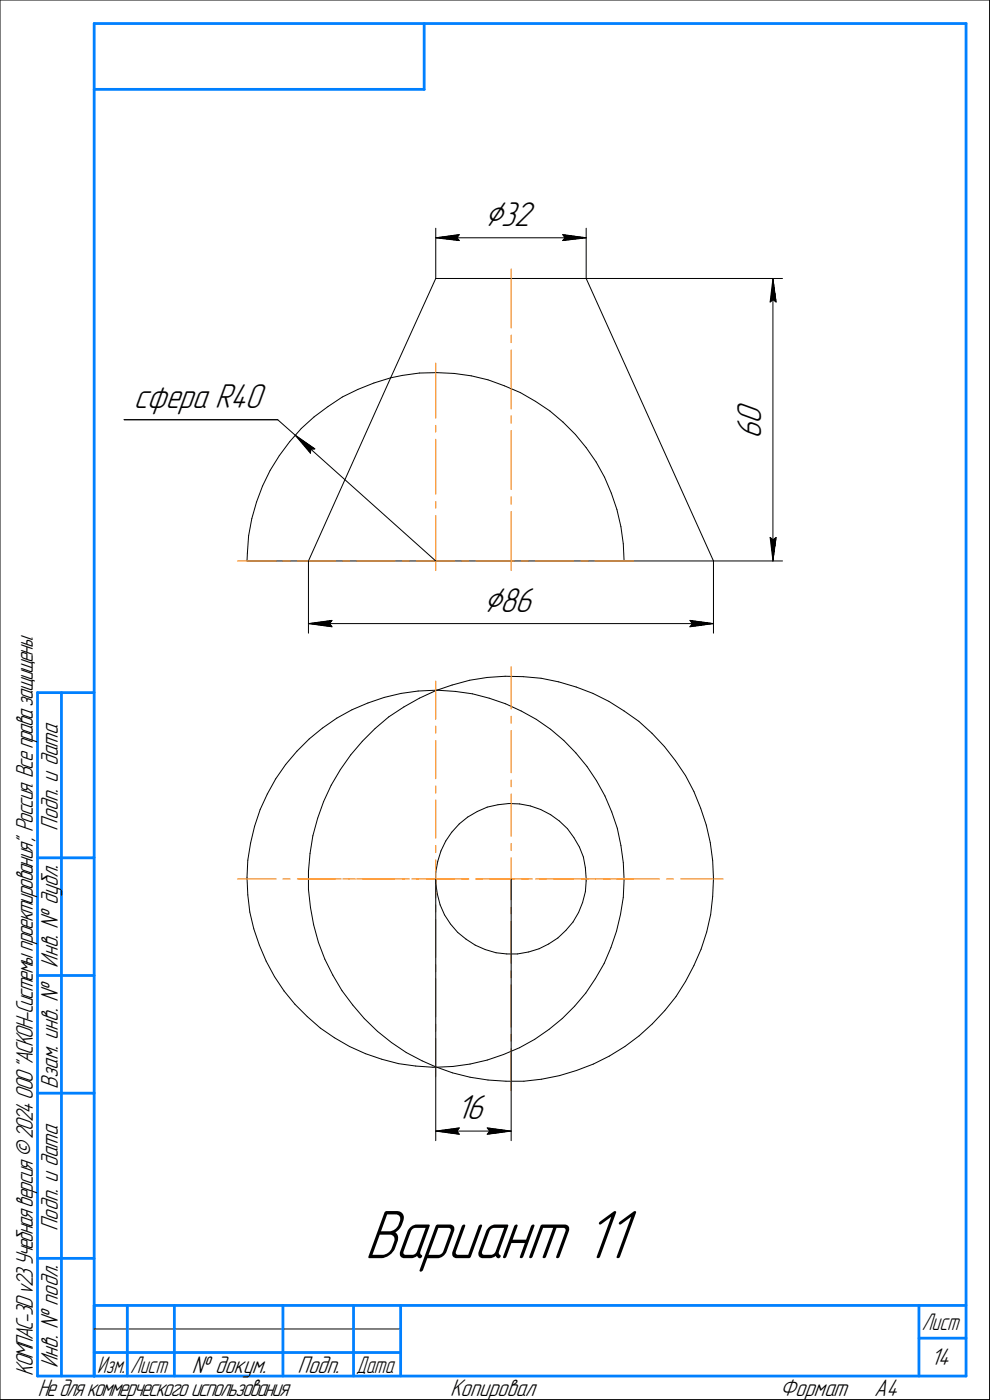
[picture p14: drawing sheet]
<svg xmlns="http://www.w3.org/2000/svg" width="210mm" height="297mm" viewBox="0 0 210 297" stroke-linecap="round" stroke-linejoin="round" font-family="sans-serif">
<defs><g id="words">
<text font-size="15.6" x="77.3" y="267">Вариант 11</text>
<g font-size="8.5">
<text x="102.8" y="47.9">⌀32</text>
<text x="102.6" y="129.8">⌀86</text>
</g>
<g font-size="7.8">
<text x="28.4" y="86.5">сфера R40</text>
<text x="161.5" y="90" transform="rotate(-90 161.5 90)">0</text>
<text x="161.5" y="93.1" transform="rotate(-90 161.5 93.1)">6</text>
<text x="96.9" y="237.5">16</text>
</g>
<g font-size="5.4">
<text x="12.3" y="176.2" transform="rotate(-90 12.3 176.2)">Подп. и дата</text>
<text x="12.3" y="205.3" transform="rotate(-90 12.3 205.3)">Инв. № дубл.</text>
<text x="12.3" y="231.1" transform="rotate(-90 12.3 231.1)">Взам. инв. №</text>
<text x="12.3" y="261.2" transform="rotate(-90 12.3 261.2)">Подп. и дата</text>
<text x="7" y="292" transform="rotate(-90 7 292)">КОМПАС-3Dv23Учебнаяверсия©2024ООО&quot;АСКОН-Системыпроектирования&quot;, Россия. Всеправазащищены.</text>
<text x="12.3" y="290.3" transform="rotate(-90 12.3 290.3)">Инв. № подл.</text>
<text x="40.7" y="291.3">№ докум.</text>
<text x="63.1" y="291.3">Подп.</text>
<text x="197.5" y="289.8">14</text>
<text x="8" y="296.3">Недлякоммерческогоиспользования</text>
<text x="95.5" y="296.3">Копировал</text>
<text x="165.5" y="296.3">Формат</text>
<text x="185.5" y="296.3">A4</text>
</g>
<g font-size="5.3">
<text x="195.6" y="282.3">Лист</text>
<text x="20.6" y="291.3">Изм.</text>
<text x="27.6" y="291.3">Лист</text>
<text x="75.6" y="291.3">Дата</text>
</g>
</g></defs>
<g fill="none" stroke="#000" stroke-width=".21">
<path d="M0 0v297zM0 0h210zM210 0v297zM92.5 59.1l-9.6 21.1zM92.5 59.1h31.9zM92.5 48.4v10.7zM92.5 50.5l5-.7zM92.5 50.5l5 .6zM92.5 50.5h31.9zM96.9 50.5l.6 .6zM97.5 49.8l-.6 .7zM119.4 51.1l5-.6z"/>
<path d="M119.4 49.8l.5 .7zM119.4 49.8l5 .7zM119.9 50.5l-.5 .6zM124.4 59.1l27 59.9zM124.4 59.1h41.6zM124.4 48.4v10.7zM164 59.1l.7 5zM164 59.1l-.6 5zM164 59.1v59.9zM85.3 79.7l3.7-.5zM89 79.2l3.7-.1zM92.7 79.1l3.7 .1z"/>
<path d="M96.4 79.2l3.6 .6zM100 79.8l3.5 .8zM163.4 64.1l.6-.5zM164 63.6l.7 .5zM26.3 89.1h32.6zM57.3 99.8l-1.6 3.3zM58.9 89.1l3.8 3.3zM59.3 96.7l-2 3.1zM61.5 93.7l-2.2 3zM62.7 92.4l4.1 2.8zM62.7 92.4l3.2 3.8zM62.7 92.4l29.8 26.6z"/>
<path d="M63.9 90.9l2.7-2.4zM63.9 90.9l-2.4 2.8zM66 95.3l.8-.1zM66 95.3l-.1 .9zM66.6 88.5l3-2.2zM69.6 86.3l3-2.1zM72.6 84.2l3.3-1.6zM75.9 82.6l3.4-1.3zM79.3 81.3l3.6-1.1zM82.9 80.2l-17.5 38.8zM82.9 80.2l2.4-.5zM103.5 80.6l3.5 1.3z"/>
<path d="M107 81.9l3.4 1.4zM110.4 83.3l3.2 1.9zM113.6 85.2l3.1 2zM116.7 87.2l2.8 2.4zM119.5 89.6l2.6 2.6zM122.1 92.2l2.3 2.8zM124.4 95l2.1 3zM126.5 98l1.8 3.3zM52.4 119h13zM52.5 117.3l-.1 1.7zM52.7 113.7l-.2 3.6zM53.4 110.1l-.7 3.6z"/>
<path d="M54.4 106.5l-1 3.6zM55.7 103.1l-1.3 3.4zM65.4 119h86zM65.4 119v15.4zM128.3 101.3l1.4 3.3zM129.7 104.6l1.2 3.5zM130.9 108.1l.8 3.7zM131.7 111.8l.5 3.6zM132.2 115.4l.2 3.6zM151.4 119h14.6zM151.4 119v15.4zM163.4 114l.6 5z"/>
<path d="M163.4 114l.6 .6zM164 114.6l.7-.6zM164.7 114l-.7 5zM65.4 132.3l5-.6zM65.4 132.3l5 .7zM65.4 132.3h86zM69.9 132.3l.5 .7zM70.4 131.7l-.5 .6zM146.4 133l5-.7zM146.4 131.7l.5 .6zM146.4 131.7l5 .6zM146.9 132.3l-.5 .7z"/>
<path d="M63 159.4l-2.4 2.8zM65.6 156.8l2.8-2.3zM65.6 156.8l-2.6 2.6zM68.4 154.5l3.1-2.1zM71.5 152.4l3.2-1.8zM74.7 150.6l3.4-1.4zM76.9 157.3l-2.5 2.9zM78.1 149.2l3.4-1.2zM79.6 154.6l2.9-2.5zM79.6 154.6l-2.7 2.7zM81.5 148l3.6-.8zM82.5 152.1l3.2-2.1z"/>
<path d="M85.1 147.2l3.6-.6zM85.7 150l3.3-1.8zM88.7 146.6l3.8-.1zM89 148.2l3.5-1.6zM92.5 146.6l3.4-1.2zM92.5 146.5h.4zM92.9 146.5l3.7 .2zM95.9 145.4l3.8-1zM96.6 146.7l3.6 .5zM99.7 144.4l3.7-.6zM100.2 147.2l3.6 1zM103.4 143.8l3.8-.3z"/>
<path d="M103.8 148.2l3.5 1.2zM107.2 143.5l3.8 .1zM107.3 149.4l3.3 1.5zM110.6 150.9l3.2 1.8zM111 143.6l3.8 .3zM113.8 152.7l3 2.1zM114.8 143.9l3.7 .8zM116.8 154.8l2.8 2.3zM118.5 144.7l3.8 1.1zM119.6 157.1l2.6 2.7zM122.2 159.8l2.3 2.8zM122.3 145.8l3.5 1.4z"/>
<path d="M125.8 147.2l3.4 1.6zM129.2 148.8l3.2 2.1zM132.4 150.9l3.2 2.2zM135.6 153.1l2.7 2.5zM138.3 155.6l2.7 2.8zM141 158.4l2.3 3.1zM53.2 178.9l-.6 3.6zM54 175.3l-.8 3.6zM55.2 171.8l-1.2 3.5zM56.7 168.5l-1.5 3.3zM58.5 165.3l-1.8 3.2zM60.6 162.2l-2.1 3.1z"/>
<path d="M66.4 177.4l-.6 3.7zM67.4 173.7l-1 3.7zM68.7 170.1l-1.3 3.6zM70.3 166.6l-1.6 3.5zM72.2 163.3l-1.9 3.3zM74.4 160.2l-2.2 3.1zM94.6 178.5l-1 2.1zM95.8 176.6l-1.2 1.9zM97.5 174.8l1.7-1.4zM97.5 174.8l-1.7 1.8zM99.2 173.4l2.1-1.2zM101.3 172.2l2.1-.9z"/>
<path d="M103.4 171.3l2.3-.5zM105.7 170.8l2.2-.3zM107.9 170.5l2.3 .1zM110.2 170.6l2.3 .4zM112.5 171l2.2 .8zM114.7 171.8l2.1 1.1zM116.8 172.9l1.9 1.3zM118.7 174.2l1.7 1.7zM120.4 175.9l1.4 1.8zM121.8 177.7l1.1 2zM122.9 179.7l.9 2.2zM124.5 162.6l2.1 3.1z"/>
<path d="M126.6 165.7l1.8 3.2zM128.4 168.9l1.4 3.4zM129.8 172.3l1.2 3.5zM131 175.8l.7 3.6zM131.7 179.4l.5 3.6zM143.3 161.5l2.2 3.1zM145.5 164.6l1.7 3.4zM147.2 168l1.5 3.5zM148.7 171.5l1.2 3.6zM149.9 175.1l.8 3.7zM150.7 178.8l.5 3.8zM52.4 186.2l.2 3.7z"/>
<path d="M52.6 182.5l-.2 3.7zM52.6 189.9l.4 3.6zM53 193.5l.8 3.6zM53.8 197.1l1.2 3.5zM65.4 184.9v3.8zM65.4 188.7l.5 3.8zM65.8 181.1l-.4 3.8zM65.9 192.5l.6 3.8zM66.5 196.3l1.1 3.7zM67.6 200l1.3 3.5zM92.5 185.1v2.4zM92.5 187.5l.3 2.2z"/>
<path d="M92.5 186.5v55.6zM92.8 189.7l.6 2.3zM92.9 182.8l-.4 2.3zM93.4 192l.9 2.1zM93.6 180.6l-.7 2.2zM94.3 194.1l1.3 2zM95.6 196.1l1.5 1.8zM97.1 197.9l1.8 1.4zM98.9 199.3l1.9 1.3zM108.5 186.5v55.6zM118.4 199.1l1.7-1.7zM121.6 195.7l-1.5 1.7z"/>
<path d="M122.8 193.6l-1.2 2.1zM123.6 191.5l-.8 2.1zM123.8 181.9l.4 2.2zM124.2 184.1l.2 2.4zM124.2 189.2l-.6 2.3zM124.4 186.9l-.2 2.3zM124.4 186.5v.4zM130.8 197.6l-1.2 3.5zM131.7 194.1l-.9 3.5zM132.2 190.4l-.5 3.7zM132.2 183l.2 3.7zM132.4 186.7l-.2 3.7z"/>
<path d="M149.9 197.8l-1.1 3.6zM150.8 194.1l-.9 3.7zM151.2 190.2l-.4 3.9zM151.2 182.6l.2 3.8zM151.4 186.4l-.2 3.8zM55 200.6l1.5 3.4zM56.5 204l1.8 3.3zM58.3 207.3l2 3zM60.3 210.3l2.3 2.8zM62.6 213.1l2.6 2.6zM65.2 215.7l2.8 2.5zM68 218.2l3 2z"/>
<path d="M68.9 203.5l1.7 3.4zM70.6 206.9l2 3.3zM72.6 210.2l2.2 3.1zM74.8 213.3l2.5 2.9zM77.3 216.2l2.8 2.7zM80.1 218.9l3 2.3zM100.8 200.6l2.2 .9zM103 201.5l2.2 .7zM105.2 202.2l2.3 .2zM107.5 202.4h2.3zM109.8 202.4l2.4-.4zM112.2 202l2.2-.7z"/>
<path d="M114.4 201.3l2-1zM116.4 200.3l2-1.2zM116.5 218.4l2.8-2.2zM119.3 216.2l2.6-2.7zM124.3 210.7l-2.4 2.8zM126.3 207.7l-2 3zM128.2 204.5l-1.9 3.2zM129.6 201.1l-1.4 3.4zM135.6 219.8l2.8-2.5zM141.1 214.5l-2.7 2.8zM143.4 211.5l-2.3 3zM145.5 208.3l-2.1 3.2z"/>
<path d="M147.2 204.9l-1.7 3.4zM148.8 201.4l-1.6 3.5zM71 220.2l3.2 1.9zM74.2 222.1l3.4 1.5zM77.6 223.6l3.4 1.2zM81 224.8l3.6 .9zM83.1 221.2l3.1 2.2zM84.6 225.7l3.6 .5zM86.2 223.4l3.4 1.7zM88.2 226.2l3.7 .3zM89.6 225.1l2.9 1.3zM91.9 226.5h.6z"/>
<path d="M92.5 226.4l3.5 1.3zM92.5 226.5l3.6-.2zM96 227.7l3.7 .9zM96.1 226.3l3.6-.5zM97.5 239.4l-.6 .6zM99.7 228.6l3.8 .6zM99.7 225.8l3.7-.8zM103.4 225l3.4-1.2zM103.4 239.4l.5 .6zM103.4 239.4l5.1 .6zM103.5 229.2l3.9 .2zM106.8 223.8l3.4-1.5z"/>
<path d="M107.4 229.4h3.8zM110.2 222.3l3.3-1.7zM111.2 229.4l3.7-.4zM113.5 220.6l3-2.2zM114.9 229l3.8-.7zM118.7 228.3l3.6-1.1zM122.3 227.2l3.6-1.4zM125.9 225.8l3.4-1.7zM129.3 224.1l3.3-2zM132.6 222.1l3-2.3zM92.5 240l5-.6zM92.5 240l5 .7z"/>
<path d="M92.5 240h16zM96.9 240l.6 .7zM103.4 240.7l5.1-.7zM103.9 240l-.5 .7zM0 297h210zM20 282h65z"/>
</g>
<g fill="none" stroke="#ff8000" stroke-width=".21">
<path d="M108.5 57.1v12.5zM92.5 77v11.7zM108.5 71.1v1.6zM108.5 74.3v12.5zM92.5 99.1v5.8zM92.5 90.3v1.4zM92.5 93.2v5.9zM108.5 88.2v1.6zM108.5 91.4v12.5zM50.4 119h8.2zM60 119h1.6zM63.1 119h8.1z"/>
<path d="M72.7 119h1.5zM75.7 119h8.1zM85.3 119h1.6zM88.3 119h4.2zM92.5 109.4v11.7zM92.5 106.4v1.5zM92.5 119h4zM98 119h1.5zM101 119h8.1zM108.5 105.4v1.6zM108.5 108.5v12.6zM110.7 119h1.4z"/>
<path d="M113.6 119h8.2zM123.3 119h1.5zM126.2 119h8.3zM92.5 144.5v8.2zM92.5 154.1v1.5zM92.5 157.1v8.2zM108.5 141.5v9zM108.5 152v1.5zM108.5 155v9zM92.5 166.8v1.5zM92.5 169.8v8.1zM92.5 179.4v1.5z"/>
<path d="M108.5 165.5v1.5zM108.5 168.5v9zM108.5 179v1.5zM50.4 186.5h8.2zM60 186.5h1.6zM63.1 186.5h8.1zM63.4 186.5h9zM72.7 186.5h1.5zM73.9 186.5h1.5zM75.7 186.5h8.1zM76.9 186.5h9zM85.3 186.5h1.6z"/>
<path d="M87.4 186.5h1.5zM88.3 186.5h4.2zM90.4 186.5h9zM92.5 186.5h4zM92.5 182.5v4zM92.5 195.1v8.1zM92.5 192v1.5zM92.5 186.5v4.1zM98 186.5h1.5zM100.9 186.5h1.5zM101 186.5h8.1zM103.9 186.5h4.6z"/>
<path d="M108.5 195.5v9zM108.5 192.5v1.5zM108.5 186.5v4.5zM108.5 182v4.5zM108.5 186.5h4.4zM110.7 186.5h1.4zM113.6 186.5h8.2zM114.4 186.5h1.5zM117.4 186.5h9zM123.3 186.5h1.5zM126.2 186.5h8.3zM127.9 186.5h1.6z"/>
<path d="M130.9 186.5h9.1zM141.4 186.5h1.5zM144.4 186.5h9zM92.5 217.3v1.6zM92.5 207.7v8.1zM92.5 204.7v1.5zM108.5 219.5v1.5zM108.5 209v9zM108.5 206v1.5zM92.5 220.4v8.1zM108.5 222.5v9z"/>
</g>
<g fill="#fff" stroke="#fff" stroke-width=".21">
<path d="M96.9 231.9h7.1zM96.9 232h7.1zM96.9 232.1h7.1zM96.9 232.2h7.1zM96.9 232.2h7.1zM96.9 232.3h7.1zM96.9 232.4h7.1zM96.9 232.5h7.1zM96.9 232.6h7.1zM96.9 232.7h7.1zM96.9 232.7h7.1zM96.9 232.8h7.1zM96.9 232.9h7.1zM96.9 233h7.1zM96.9 233.1h7.1zM96.9 233.2h7.1zM96.9 233.3h7.1zM96.9 233.3h7.1zM96.9 233.4h7.1zM96.9 233.5h7.1zM96.9 233.6h7.1zM96.9 233.7h7.1zM96.9 233.8h7.1zM96.9 233.8h7.1zM96.9 233.9h7.1zM96.9 234h7.1zM96.9 234.1h7.1zM96.9 234.2h7.1zM96.9 234.3h7.1zM96.9 234.4h7.1zM96.9 234.4h7.1zM96.9 234.5h7.1zM96.9 234.6h7.1zM96.9 234.7h7.1zM96.9 234.8h7.1zM96.9 234.9h7.1zM96.9 234.9h7.1zM96.9 235h7.1zM96.9 235.1h7.1zM96.9 235.2h7.1zM96.9 235.3h7.1zM96.9 235.4h7.1zM96.9 235.5h7.1zM96.9 235.5h7.1zM96.9 235.6h7.1zM96.9 235.7h7.1zM96.9 235.8h7.1zM96.9 235.9h7.1zM96.9 236h7.1zM96.9 236.1h7.1zM96.9 236.1h7.1zM96.9 236.2h7.1zM96.9 236.3h7.1zM96.9 236.4h7.1zM96.9 236.5h7.1zM96.9 236.6h7.1zM96.9 236.6h7.1zM96.9 236.7h7.1zM96.9 236.8h7.1zM96.9 236.9h7.1zM96.9 237h7.1zM96.9 237.1h7.1zM96.9 237.2h7.1zM96.9 237.2h7.1zM96.9 237.3h7.1zM96.9 237.4h7.1zM96.9 237.5h7.1zM96.9 237.6h7.1zM96.9 237.7h7.1zM96.9 237.7h7.1zM96.9 237.8h7.1zM96.9 237.9h7.1zM96.9 238h7.1zM96.9 238.1h7.1zM96.9 238.2h7.1zM96.9 238.3h7.1zM96.9 238.3h7.1zM96.9 238.4h7.1zM96.9 238.5h7.1zM96.9 238.6h7.1zM96.9 238.7h7.1zM96.9 238.8h7.1zM96.9 238.8h7.1zM96.9 238.9h7.1z"/>
<path d="M97.3 238.8h.6zM96.7 238.9h1.2zM96.1 239h1.8zM95.5 239.1h2.4zM94.9 239.2h3zM94.2 239.3h3.7zM94.1 239.4h3.8zM93.9 239.4h4zM93.6 239.5h4.3zM93.5 239.6h4.4zM93.3 239.7h4.6zM93 239.8h4.9zM92.9 239.9h5zM92.7 239.9h5.2zM92.5 240h5.4zM92.7 240.1h5.2zM92.9 240.2h5zM93 240.3h4.9zM93.3 240.4h4.6zM93.5 240.5h4.4zM93.6 240.5h4.3zM93.9 240.6h4zM94.1 240.7h3.8zM94.2 240.8h3.7zM95 240.9h2.9zM95.8 241h2.1zM96.4 241h1.5zM97.2 241.1h.7z"/>
<path d="M103 238.8h.6zM103 238.9h1.2zM103 239h1.8zM103 239.1h2.4zM103 239.2h3zM103 239.3h3.6zM103 239.4h3.8zM103 239.4h4zM103 239.5h4.3zM103 239.6h4.4zM103 239.7h4.7zM103 239.8h4.9zM103 239.9h5.1zM103 239.9h5.3zM103 240h5.5zM103 240.1h5.3zM103 240.2h5.1zM103 240.3h4.9zM103 240.4h4.7zM103 240.5h4.4zM103 240.5h4.3zM103 240.6h4zM103 240.7h3.8zM103 240.8h3.6zM103 240.9h2.9zM103 241h2.2zM103 241h1.5zM103 241.1h.7z"/>
<path d="M155.9 85h7.2zM155.9 85.1h7.2zM155.9 85.2h7.2zM155.9 85.3h7.2zM155.9 85.3h7.2zM155.9 85.4h7.2zM155.9 85.5h7.2zM155.9 85.6h7.2zM155.9 85.7h7.2zM155.9 85.8h7.2zM155.9 85.9h7.2zM155.9 85.9h7.2zM155.9 86h7.2zM155.9 86.1h7.2zM155.9 86.2h7.2zM155.9 86.3h7.2zM155.9 86.4h7.2zM155.9 86.4h7.2zM155.9 86.5h7.2zM155.9 86.6h7.2zM155.9 86.7h7.2zM155.9 86.8h7.2zM155.9 86.9h7.2zM155.9 87h7.2zM155.9 87h7.2zM155.9 87.1h7.2zM155.9 87.2h7.2zM155.9 87.3h7.2zM155.9 87.4h7.2zM155.9 87.5h7.2zM155.9 87.5h7.2zM155.9 87.6h7.2zM155.9 87.7h7.2zM155.9 87.8h7.2zM155.9 87.9h7.2zM155.9 88h7.2zM155.9 88.1h7.2zM155.9 88.1h7.2zM155.9 88.2h7.2zM155.9 88.3h7.2zM155.9 88.4h7.2zM155.9 88.5h7.2zM155.9 88.6h7.2zM155.9 88.6h7.2zM155.9 88.7h7.2zM155.9 88.8h7.2zM155.9 88.9h7.2zM155.9 89h7.2zM155.9 89.1h7.2zM155.9 89.2h7.2zM155.9 89.2h7.2zM155.9 89.3h7.2zM155.9 89.4h7.2zM155.9 89.5h7.2zM155.9 89.6h7.2zM155.9 89.7h7.2zM155.9 89.7h7.2zM155.9 89.8h7.2zM155.9 89.9h7.2zM155.9 90h7.2zM155.9 90.1h7.2zM155.9 90.2h7.2zM155.9 90.3h7.2zM155.9 90.3h7.2zM155.9 90.4h7.2zM155.9 90.5h7.2zM155.9 90.6h7.2zM155.9 90.7h7.2zM155.9 90.8h7.2zM155.9 90.8h7.2zM155.9 90.9h7.2zM155.9 91h7.2zM155.9 91.1h7.2zM155.9 91.2h7.2zM155.9 91.3h7.2zM155.9 91.4h7.2zM155.9 91.4h7.2zM155.9 91.5h7.2zM155.9 91.6h7.2zM155.9 91.7h7.2zM155.9 91.8h7.2zM155.9 91.9h7.2zM155.9 91.9h7.2zM155.9 92h7.2zM155.9 92.1h7.2zM155.9 92.2h7.2zM155.9 92.3h7.2zM155.9 92.4h7.2zM155.9 92.5h7.2zM155.9 92.5h7.2zM155.9 92.6h7.2zM155.9 92.7h7.2zM155.9 92.8h7.2zM155.9 92.9h7.2zM155.9 93h7.2zM155.9 93h7.2z"/>
<path d="M162.8 113.5h2.5zM162.9 113.6h2.4zM162.9 113.7h2.4zM162.9 113.8h2.4zM162.9 113.9h2.4zM162.9 114h2.4zM162.9 114h2.4zM162.9 114.1h2.4zM163 114.2h2.2zM163 114.3h2.2zM163 114.4h2.2zM163 114.5h2.2zM163 114.6h2.2zM163 114.6h2.2zM163 114.7h2.2zM163.1 114.8h2zM163.1 114.9h2zM163.1 115h2zM163.1 115.1h2zM163.1 115.1h2zM163.1 115.2h2zM163.1 115.3h2zM163.1 115.4h1.9zM163.2 115.5h1.8zM163.2 115.6h1.8zM163.2 115.7h1.8zM163.2 115.7h1.8zM163.2 115.8h1.8zM163.2 115.9h1.8zM163.2 116h1.8zM163.2 116.1h1.7zM163.2 116.2h1.7zM163.2 116.2h1.7zM163.2 116.3h1.7zM163.2 116.4h1.7zM163.2 116.5h1.7zM163.2 116.6h1.7zM163.3 116.7h1.5zM163.3 116.8h1.5zM163.3 116.8h1.5zM163.3 116.9h1.5zM163.3 117h1.5zM163.3 117.1h1.5zM163.3 117.2h1.5zM163.3 117.3h1.5zM163.4 117.3h1.4zM163.4 117.4h1.4zM163.5 117.5h1.2zM163.5 117.6h1.2zM163.5 117.7h1.1zM163.6 117.8h1zM163.6 117.9h.9zM163.7 117.9h.8zM163.7 118h.8zM163.7 118.1h.7zM163.7 118.2h.7zM163.7 118.3h.6zM163.7 118.4h.6zM163.8 118.4h.5zM163.8 118.5h.5zM163.9 118.6h.4zM163.9 118.7h.3zM163.9 118.8h.3z"/>
<path d="M163.9 59.4h.3zM163.9 59.4h.3zM163.9 59.5h.4zM163.8 59.6h.5zM163.8 59.7h.5zM163.7 59.8h.6zM163.7 59.9h.6zM163.7 59.9h.7zM163.7 60h.7zM163.7 60.1h.8zM163.7 60.2h.8zM163.6 60.3h.9zM163.6 60.4h1zM163.5 60.5h1.1zM163.5 60.5h1.2zM163.5 60.6h1.2zM163.4 60.7h1.4zM163.4 60.8h1.4zM163.3 60.9h1.5zM163.3 61h1.5zM163.3 61h1.5zM163.3 61.1h1.5zM163.3 61.2h1.5zM163.3 61.3h1.5zM163.3 61.4h1.5zM163.3 61.5h1.5zM163.2 61.6h1.7zM163.2 61.6h1.7zM163.2 61.7h1.7zM163.2 61.8h1.7zM163.2 61.9h1.7zM163.2 62h1.7zM163.2 62.1h1.7zM163.2 62.1h1.8zM163.2 62.2h1.8zM163.2 62.3h1.8zM163.2 62.4h1.8zM163.2 62.5h1.8zM163.2 62.6h1.8zM163.2 62.7h1.8zM163.1 62.7h2zM163.1 62.8h2zM163.1 62.9h2zM163.1 63h2zM163.1 63.1h2zM163.1 63.2h2zM163.1 63.2h2zM163 63.3h2.2zM163 63.4h2.2zM163 63.5h2.2zM163 63.6h2.2zM163 63.7h2.2zM163 63.8h2.2zM163 63.8h2.2zM162.9 63.9h2.4zM162.9 64h2.4zM162.9 64.1h2.4zM162.9 64.2h2.4zM162.9 64.3h2.4zM162.9 64.3h2.4zM162.9 64.4h2.4z"/>
<path d="M102.8 42.2h11.2zM102.8 42.2h11.2zM102.8 42.3h11.2zM102.8 42.4h11.2zM102.8 42.5h11.2zM102.8 42.6h11.2zM102.8 42.7h11.2zM102.8 42.8h11.2zM102.8 42.8h11.2zM102.8 42.9h11.2zM102.8 43h11.2zM102.8 43.1h11.2zM102.8 43.2h11.2zM102.8 43.3h11.2zM102.8 43.3h11.2zM102.8 43.4h11.2zM102.8 43.5h11.2zM102.8 43.6h11.2zM102.8 43.7h11.2zM102.8 43.8h11.2zM102.8 43.9h11.2zM102.8 43.9h11.2zM102.8 44h11.2zM102.8 44.1h11.2zM102.8 44.2h11.2zM102.8 44.3h11.2zM102.8 44.4h11.2zM102.8 44.4h11.2zM102.8 44.5h11.2zM102.8 44.6h11.2zM102.8 44.7h11.2zM102.8 44.8h11.2zM102.8 44.9h11.2zM102.8 45h11.2zM102.8 45h11.2zM102.8 45.1h11.2zM102.8 45.2h11.2zM102.8 45.3h11.2zM102.8 45.4h11.2zM102.8 45.5h11.2zM102.8 45.6h11.2zM102.8 45.6h11.2zM102.8 45.7h11.2zM102.8 45.8h11.2zM102.8 45.9h11.2zM102.8 46h11.2zM102.8 46.1h11.2zM102.8 46.1h11.2zM102.8 46.2h11.2zM102.8 46.3h11.2zM102.8 46.4h11.2zM102.8 46.5h11.2zM102.8 46.6h11.2zM102.8 46.7h11.2zM102.8 46.7h11.2zM102.8 46.8h11.2zM102.8 46.9h11.2zM102.8 47h11.2zM102.8 47.1h11.2zM102.8 47.2h11.2zM102.8 47.2h11.2zM102.8 47.3h11.2zM102.8 47.4h11.2zM102.8 47.5h11.2zM102.8 47.6h11.2zM102.8 47.7h11.2zM102.8 47.8h11.2zM102.8 47.8h11.2zM102.8 47.9h11.2zM102.8 48h11.2zM102.8 48.1h11.2zM102.8 48.2h11.2zM102.8 48.3h11.2zM102.8 48.3h11.2zM102.8 48.4h11.2zM102.8 48.5h11.2zM102.8 48.6h11.2zM102.8 48.7h11.2zM102.8 48.8h11.2zM102.8 48.9h11.2zM102.8 48.9h11.2zM102.8 49h11.2zM102.8 49.1h11.2zM102.8 49.2h11.2zM102.8 49.3h11.2zM102.8 49.4h11.2z"/>
<path d="M97.3 49.3h.6zM96.7 49.4h1.2zM96.1 49.4h1.8zM95.5 49.5h2.4zM94.9 49.6h3zM94.2 49.7h3.7zM94.1 49.8h3.8zM93.9 49.9h4zM93.6 50h4.3zM93.5 50h4.4zM93.3 50.1h4.6zM93 50.2h4.9zM92.9 50.3h5zM92.7 50.4h5.2zM92.5 50.5h5.4zM92.7 50.5h5.2zM93 50.6h4.9zM93.1 50.7h4.8zM93.4 50.8h4.5zM93.6 50.9h4.3zM93.8 51h4.1zM94.1 51.1h3.8zM94.2 51.1h3.7zM94.9 51.2h3zM95.5 51.3h2.4zM96.1 51.4h1.8zM96.7 51.5h1.2zM97.3 51.6h.6z"/>
<path d="M119 49.3h.6zM119 49.4h1.2zM119 49.4h1.8zM119 49.5h2.4zM119 49.6h3zM119 49.7h3.6zM119 49.8h3.9zM119 49.9h4zM119 50h4.2zM119 50h4.4zM119 50.1h4.6zM119 50.2h4.8zM119 50.3h5zM119 50.4h5.2zM119 50.5h5.4zM119 50.5h5.2zM119 50.6h5zM119 50.7h4.8zM119 50.8h4.5zM119 50.9h4.3zM119 51h4.1zM119 51.1h3.9zM119 51.1h3.6zM119 51.2h3zM119 51.3h2.4zM119 51.4h1.8zM119 51.5h1.2zM119 51.6h.6z"/>
<path d="M102.6 124.1h11.6zM102.6 124.2h11.6zM102.6 124.3h11.6zM102.6 124.4h11.6zM102.6 124.5h11.6zM102.6 124.5h11.6zM102.6 124.6h11.6zM102.6 124.7h11.6zM102.6 124.8h11.6zM102.6 124.9h11.6zM102.6 125h11.6zM102.6 125.1h11.6zM102.6 125.1h11.6zM102.6 125.2h11.6zM102.6 125.3h11.6zM102.6 125.4h11.6zM102.6 125.5h11.6zM102.6 125.6h11.6zM102.6 125.6h11.6zM102.6 125.7h11.6zM102.6 125.8h11.6zM102.6 125.9h11.6zM102.6 126h11.6zM102.6 126.1h11.6zM102.6 126.2h11.6zM102.6 126.2h11.6zM102.6 126.3h11.6zM102.6 126.4h11.6zM102.6 126.5h11.6zM102.6 126.6h11.6zM102.6 126.7h11.6zM102.6 126.7h11.6zM102.6 126.8h11.6zM102.6 126.9h11.6zM102.6 127h11.6zM102.6 127.1h11.6zM102.6 127.2h11.6zM102.6 127.3h11.6zM102.6 127.3h11.6zM102.6 127.4h11.6zM102.6 127.5h11.6zM102.6 127.6h11.6zM102.6 127.7h11.6zM102.6 127.8h11.6zM102.6 127.8h11.6zM102.6 127.9h11.6zM102.6 128h11.6zM102.6 128.1h11.6zM102.6 128.2h11.6zM102.6 128.3h11.6zM102.6 128.4h11.6zM102.6 128.4h11.6zM102.6 128.5h11.6zM102.6 128.6h11.6zM102.6 128.7h11.6zM102.6 128.8h11.6zM102.6 128.9h11.6zM102.6 128.9h11.6zM102.6 129h11.6zM102.6 129.1h11.6zM102.6 129.2h11.6zM102.6 129.3h11.6zM102.6 129.4h11.6zM102.6 129.5h11.6zM102.6 129.5h11.6zM102.6 129.6h11.6zM102.6 129.7h11.6zM102.6 129.8h11.6zM102.6 129.9h11.6zM102.6 130h11.6zM102.6 130h11.6zM102.6 130.1h11.6zM102.6 130.2h11.6zM102.6 130.3h11.6zM102.6 130.4h11.6zM102.6 130.5h11.6zM102.6 130.6h11.6zM102.6 130.6h11.6zM102.6 130.7h11.6zM102.6 130.8h11.6zM102.6 130.9h11.6zM102.6 131h11.6zM102.6 131.1h11.6zM102.6 131.1h11.6zM102.6 131.2h11.6z"/>
<path d="M145.9 131.2h.7zM145.9 131.3h1.5zM145.9 131.4h2.3zM145.9 131.5h3zM145.9 131.6h3.7zM145.9 131.7h4zM145.9 131.7h4.1zM145.9 131.8h4.3zM145.9 131.9h4.6zM145.9 132h4.7zM145.9 132.1h4.9zM145.9 132.2h5.1zM145.9 132.2h5.3zM145.9 132.3h5.5zM145.9 132.4h5.3zM145.9 132.5h5.1zM145.9 132.6h4.9zM145.9 132.7h4.7zM145.9 132.8h4.6zM145.9 132.8h4.3zM145.9 132.9h4.1zM145.9 133h4zM145.9 133.1h3.7zM145.9 133.2h3.1zM145.9 133.3h2.5zM145.9 133.3h1.8zM145.9 133.4h1.3zM145.9 133.5h.7z"/>
<path d="M70.3 131.2h.7zM69.5 131.3h1.5zM68.7 131.4h2.3zM68 131.5h3zM67.2 131.6h3.8zM67.1 131.7h3.9zM66.9 131.7h4.1zM66.6 131.8h4.4zM66.5 131.9h4.5zM66.3 132h4.7zM66 132.1h5zM65.9 132.2h5.1zM65.7 132.2h5.3zM65.4 132.3h5.6zM65.7 132.4h5.3zM65.9 132.5h5.1zM66 132.6h5zM66.3 132.7h4.7zM66.5 132.8h4.5zM66.6 132.8h4.4zM66.9 132.9h4.1zM67.1 133h3.9zM67.2 133.1h3.8zM67.9 133.2h3.1zM68.5 133.3h2.5zM69.1 133.3h1.9zM69.8 133.4h1.2zM70.4 133.5h.6z"/>
<path d="M62.7 92.5h.2zM62.7 92.5h.5zM62.8 92.6h.5zM62.8 92.7h.8zM62.9 92.8h.9zM62.9 92.9h1.1zM62.9 93h1.4zM63 93h1.4zM63 93.1h1.6zM63.1 93.2h1.6zM63.1 93.3h1.8zM63.2 93.4h1.7zM63.2 93.5h1.9zM63.2 93.6h2zM63.2 93.6h2.2zM63.2 93.7h2.2zM63.3 93.8h2.3zM63.3 93.9h2.4zM63.4 94h2.5zM63.4 94.1h2.6zM63.4 94.1h2.7zM63.5 94.2h2.7zM63.6 94.3h2.8zM63.7 94.4h2.8zM63.8 94.5h2.8zM63.8 94.6h2.9zM63.9 94.7h3zM64 94.7h3zM64.1 94.8h3zM64.1 94.9h3.1zM64.2 95h3.2zM64.3 95.1h3.2zM64.3 95.2h3.3zM64.4 95.2h3.1zM64.5 95.3h2.9zM64.6 95.4h2.7zM64.7 95.5h2.5zM64.7 95.6h2.4zM64.8 95.7h2.3zM64.9 95.8h2.1zM64.9 95.8h2zM65 95.9h1.8zM65.1 96h1.6zM65.2 96.1h1.5zM65.3 96.2h1.3zM65.3 96.3h1.2zM65.4 96.4h1.1zM65.4 96.4h1zM65.5 96.5h.8zM65.6 96.6h.6zM65.7 96.7h.4zM65.8 96.8h.2z"/>
<path d="M28.4 80.9h28.5zM28.4 81h28.5zM28.4 81.1h28.5zM28.4 81.2h28.5zM28.4 81.3h28.5zM28.4 81.4h28.5zM28.4 81.4h28.5zM28.4 81.5h28.5zM28.4 81.6h28.5zM28.4 81.7h28.5zM28.4 81.8h28.5zM28.4 81.9h28.5zM28.4 82h28.5zM28.4 82h28.5zM28.4 82.1h28.5zM28.4 82.2h28.5zM28.4 82.3h28.5zM28.4 82.4h28.5zM28.4 82.5h28.5zM28.4 82.5h28.5zM28.4 82.6h28.5zM28.4 82.7h28.5zM28.4 82.8h28.5zM28.4 82.9h28.5zM28.4 83h28.5zM28.4 83.1h28.5zM28.4 83.1h28.5zM28.4 83.2h28.5zM28.4 83.3h28.5zM28.4 83.4h28.5zM28.4 83.5h28.5zM28.4 83.6h28.5zM28.4 83.7h28.5zM28.4 83.7h28.5zM28.4 83.8h28.5zM28.4 83.9h28.5zM28.4 84h28.5zM28.4 84.1h28.5zM28.4 84.2h28.5zM28.4 84.2h28.5zM28.4 84.3h28.5zM28.4 84.4h28.5zM28.4 84.5h28.5zM28.4 84.6h28.5zM28.4 84.7h28.5zM28.4 84.8h28.5zM28.4 84.8h28.5zM28.4 84.9h28.5zM28.4 85h28.5zM28.4 85.1h28.5zM28.4 85.2h28.5zM28.4 85.3h28.5zM28.4 85.3h28.5zM28.4 85.4h28.5zM28.4 85.5h28.5zM28.4 85.6h28.5zM28.4 85.7h28.5zM28.4 85.8h28.5zM28.4 85.9h28.5zM28.4 85.9h28.5zM28.4 86h28.5zM28.4 86.1h28.5zM28.4 86.2h28.5zM28.4 86.3h28.5zM28.4 86.4h28.5zM28.4 86.4h28.5zM28.4 86.5h28.5zM28.4 86.6h28.5zM28.4 86.7h28.5zM28.4 86.8h28.5zM28.4 86.9h28.5zM28.4 87h28.5zM28.4 87h28.5zM28.4 87.1h28.5zM28.4 87.2h28.5zM28.4 87.3h28.5zM28.4 87.4h28.5zM28.4 87.5h28.5zM28.4 87.5h28.5zM28.4 87.6h28.5zM28.4 87.7h28.5zM28.4 87.8h28.5zM28.4 87.9h28.5zM28.4 88h28.5z"/>
<path d="M77.3 255.8h58.4zM77.3 255.9h58.4zM77.3 255.9h58.4zM77.3 256h58.4zM77.3 256.1h58.4zM77.3 256.2h58.4zM77.3 256.3h58.4zM77.3 256.4h58.4zM77.3 256.5h58.4zM77.3 256.5h58.4zM77.3 256.6h58.4zM77.3 256.7h58.4zM77.3 256.8h58.4zM77.3 256.9h58.4zM77.3 257h58.4zM77.3 257h58.4zM77.3 257.1h58.4zM77.3 257.2h58.4zM77.3 257.3h58.4zM77.3 257.4h58.4zM77.3 257.5h58.4zM77.3 257.6h58.4zM77.3 257.6h58.4zM77.3 257.7h58.4zM77.3 257.8h58.4zM77.3 257.9h58.4zM77.3 258h58.4zM77.3 258.1h58.4zM77.3 258.1h58.4zM77.3 258.2h58.4zM77.3 258.3h58.4zM77.3 258.4h58.4zM77.3 258.5h58.4zM77.3 258.6h58.4zM77.3 258.7h58.4zM77.3 258.7h58.4zM77.3 258.8h58.4zM77.3 258.9h58.4zM77.3 259h58.4zM77.3 259.1h58.4zM77.3 259.2h58.4zM77.3 259.2h58.4zM77.3 259.3h58.4zM77.3 259.4h58.4zM77.3 259.5h58.4zM77.3 259.6h58.4zM77.3 259.7h58.4zM77.3 259.8h58.4zM77.3 259.8h58.4zM77.3 259.9h58.4zM77.3 260h58.4zM77.3 260.1h58.4zM77.3 260.2h58.4zM77.3 260.3h58.4zM77.3 260.3h58.4zM77.3 260.4h58.4zM77.3 260.5h58.4zM77.3 260.6h58.4zM77.3 260.7h58.4zM77.3 260.8h58.4zM77.3 260.9h58.4zM77.3 260.9h58.4zM77.3 261h58.4zM77.3 261.1h58.4zM77.3 261.2h58.4zM77.3 261.3h58.4zM77.3 261.4h58.4zM77.3 261.5h58.4zM77.3 261.5h58.4zM77.3 261.6h58.4zM77.3 261.7h58.4zM77.3 261.8h58.4zM77.3 261.9h58.4zM77.3 262h58.4zM77.3 262h58.4zM77.3 262.1h58.4zM77.3 262.2h58.4zM77.3 262.3h58.4zM77.3 262.4h58.4zM77.3 262.5h58.4zM77.3 262.6h58.4zM77.3 262.6h58.4zM77.3 262.7h58.4zM77.3 262.8h58.4zM77.3 262.9h58.4zM77.3 263h58.4zM77.3 263.1h58.4zM77.3 263.1h58.4zM77.3 263.2h58.4zM77.3 263.3h58.4zM77.3 263.4h58.4zM77.3 263.5h58.4zM77.3 263.6h58.4zM77.3 263.7h58.4zM77.3 263.7h58.4zM77.3 263.8h58.4zM77.3 263.9h58.4zM77.3 264h58.4zM77.3 264.1h58.4zM77.3 264.2h58.4zM77.3 264.2h58.4zM77.3 264.3h58.4zM77.3 264.4h58.4zM77.3 264.5h58.4zM77.3 264.6h58.4zM77.3 264.7h58.4zM77.3 264.8h58.4zM77.3 264.8h58.4zM77.3 264.9h58.4zM77.3 265h58.4zM77.3 265.1h58.4zM77.3 265.2h58.4zM77.3 265.3h58.4zM77.3 265.3h58.4zM77.3 265.4h58.4zM77.3 265.5h58.4zM77.3 265.6h58.4zM77.3 265.7h58.4zM77.3 265.8h58.4zM77.3 265.9h58.4zM77.3 265.9h58.4zM77.3 266h58.4zM77.3 266.1h58.4zM77.3 266.2h58.4zM77.3 266.3h58.4zM77.3 266.4h58.4zM77.3 266.4h58.4zM77.3 266.5h58.4zM77.3 266.6h58.4zM77.3 266.7h58.4zM77.3 266.8h58.4zM77.3 266.9h58.4zM77.3 267h58.4zM77.3 267h58.4zM77.3 267.1h58.4zM77.3 267.2h58.4zM77.3 267.3h58.4zM77.3 267.4h58.4zM77.3 267.5h58.4zM77.3 267.5h58.4zM77.3 267.6h58.4zM77.3 267.7h58.4zM77.3 267.8h58.4zM77.3 267.9h58.4zM77.3 268h58.4zM77.3 268.1h58.4zM77.3 268.1h58.4zM77.3 268.2h58.4zM77.3 268.3h58.4zM77.3 268.4h58.4zM77.3 268.5h58.4zM77.3 268.6h58.4zM77.3 268.6h58.4zM77.3 268.7h58.4zM77.3 268.8h58.4zM77.3 268.9h58.4zM77.3 269h58.4zM77.3 269.1h58.4zM77.3 269.2h58.4zM77.3 269.2h58.4zM77.3 269.3h58.4zM77.3 269.4h58.4zM77.3 269.5h58.4zM77.3 269.6h58.4zM77.3 269.7h58.4zM77.3 269.7h58.4zM77.3 269.8h58.4zM77.3 269.9h58.4zM77.3 270h58.4z"/>
</g>
<g fill="#000" stroke="#000" stroke-width=".21">
<path d="M92.5 50.5h4.4zM93.2 50.5h3.8zM93.9 50.6h3.2zM94.7 50.7h2.5zM95.3 50.8h2zM96.1 50.9h1.3zM96.8 51h.7z"/>
<path d="M96.9 49.9h.6zM96.3 50h1.1zM95.6 50h1.7zM95 50.1h2.2zM94.4 50.2h2.8zM93.7 50.3h3.4zM93.1 50.4h3.9z"/>
<path d="M119.5 49.9h.6zM119.5 50h1.1zM119.6 50h1.7zM119.6 50.1h2.3zM119.7 50.2h2.8zM119.8 50.3h3.4zM119.9 50.4h3.9z"/>
<path d="M119.9 50.5h4.5zM119.9 50.5h3.8zM119.8 50.6h3.2zM119.7 50.7h2.6zM119.6 50.8h2zM119.5 50.9h1.3zM119.5 51h.6z"/>
<path d="M163.8 60.5h.2zM163.8 60.6h.2zM163.8 60.7h.2zM163.8 60.8h.2zM163.8 60.9h.2zM163.8 61h.2zM163.8 61h.2zM163.8 61.1h.2zM163.8 61.2h.2zM163.7 61.3h.3zM163.7 61.4h.3zM163.7 61.5h.3zM163.7 61.6h.3zM163.7 61.6h.3zM163.7 61.7h.3zM163.7 61.8h.3zM163.7 61.9h.3zM163.7 62h.3zM163.7 62.1h.3zM163.7 62.1h.3zM163.7 62.2h.3zM163.7 62.3h.3zM163.7 62.4h.3zM163.7 62.5h.3zM163.7 62.6h.3zM163.7 62.7h.3zM163.6 62.7h.4zM163.6 62.8h.4zM163.6 62.9h.4zM163.6 63h.4zM163.6 63.1h.4zM163.6 63.2h.4zM163.6 63.2h.4zM163.6 63.3h.4zM163.5 63.4h.5zM163.5 63.5h.5zM163.5 63.6h.5zM163.5 63.7h.4zM163.5 63.8h.3zM163.5 63.8h.2zM163.5 63.9h.2z"/>
<path d="M164 59.8h.2zM164 59.9h.2zM164 59.9h.2zM164 60h.2zM164 60.1h.2zM164 60.2h.2zM164 60.3h.2zM164 60.4h.3zM164 60.5h.3zM164 60.5h.3zM164 60.6h.3zM164 60.7h.3zM164 60.8h.3zM164 60.9h.3zM164 61h.3zM164 61h.3zM164 61.1h.3zM164 61.2h.3zM164 61.3h.3zM164 61.4h.3zM164 61.5h.3zM164 61.6h.3zM164 61.6h.4zM164 61.7h.4zM164 61.8h.4zM164 61.9h.4zM164 62h.4zM164 62.1h.4zM164 62.1h.4zM164 62.2h.5zM164 62.3h.5zM164 62.4h.5zM164 62.5h.5zM164 62.6h.5zM164 62.7h.5zM164 62.7h.5zM164 62.8h.5zM164 62.9h.6zM164 63h.6zM164 63.1h.6zM164 63.2h.6zM164 63.2h.6zM164 63.3h.6zM164 63.4h.6zM164 63.5h.7zM164 63.6h.7zM164.2 63.7h.5zM164.3 63.8h.4zM164.3 63.8h.4zM164.5 63.9h.2z"/>
<path d="M63.2 93h.1zM63.2 93h.2zM63.3 93.1h.3zM63.4 93.2h.3zM63.5 93.3h.3zM63.6 93.4h.2zM63.6 93.5h.3zM63.7 93.6h.3zM63.8 93.6h.3zM63.8 93.7h.4zM63.9 93.8h.4zM64 93.9h.4zM64.1 94h.4zM64.1 94.1h.5zM64.2 94.1h.5zM64.3 94.2h.5zM64.3 94.3h.6zM64.4 94.4h.5zM64.5 94.5h.5zM64.5 94.6h.6zM64.6 94.7h.7zM64.7 94.7h.7zM64.8 94.8h.6zM64.9 94.9h.6zM64.9 95h.7zM65 95.1h.7zM65 95.2h.8zM65.1 95.2h.8zM65.2 95.3h.8zM65.3 95.4h.7zM65.4 95.5h.6zM65.4 95.6h.6zM65.4 95.7h.6zM65.5 95.8h.5zM65.6 95.8h.4zM65.7 95.9h.3zM65.8 96h.2z"/>
<path d="M63.2 92.8h.1zM63.2 92.9h.2zM63.3 93h.3zM63.4 93h.3zM63.6 93.1h.2zM63.7 93.2h.2zM63.8 93.3h.2zM63.8 93.4h.4zM63.9 93.5h.4zM64 93.6h.4zM64.1 93.6h.4zM64.2 93.7h.5zM64.3 93.8h.5zM64.4 93.9h.5zM64.5 94h.5zM64.6 94.1h.5zM64.7 94.1h.6zM64.8 94.2h.6zM64.9 94.3h.6zM64.9 94.4h.7zM65 94.5h.8zM65.1 94.6h.8zM65.3 94.7h.7zM65.4 94.7h.7zM65.4 94.8h.8zM65.5 94.9h.9zM65.6 95h.9zM65.7 95.1h.9zM65.8 95.2h.9zM65.9 95.2h.9z"/>
<path d="M163.5 114.2h.2zM163.5 114.3h.2zM163.5 114.4h.3zM163.5 114.5h.4zM163.5 114.6h.5zM163.5 114.6h.5zM163.5 114.7h.5zM163.6 114.8h.4zM163.6 114.9h.4zM163.6 115h.4zM163.6 115.1h.4zM163.6 115.1h.4zM163.6 115.2h.4zM163.6 115.3h.4zM163.6 115.4h.4zM163.7 115.5h.3zM163.7 115.6h.3zM163.7 115.7h.3zM163.7 115.7h.3zM163.7 115.8h.3zM163.7 115.9h.3zM163.7 116h.3zM163.7 116.1h.3zM163.7 116.2h.3zM163.7 116.2h.3zM163.7 116.3h.3zM163.7 116.4h.3zM163.7 116.5h.3zM163.7 116.6h.3zM163.7 116.7h.3zM163.7 116.8h.3zM163.7 116.8h.3zM163.8 116.9h.2zM163.8 117h.2zM163.8 117.1h.2zM163.8 117.2h.2zM163.8 117.3h.2zM163.8 117.3h.2zM163.8 117.4h.2zM163.8 117.5h.2zM163.8 117.6h.2z"/>
<path d="M164.5 114.2h.2zM164.3 114.3h.4zM164.3 114.4h.4zM164.2 114.5h.5zM164 114.6h.7zM164 114.6h.7zM164 114.7h.6zM164 114.8h.6zM164 114.9h.6zM164 115h.6zM164 115.1h.6zM164 115.1h.6zM164 115.2h.6zM164 115.3h.5zM164 115.4h.5zM164 115.5h.5zM164 115.6h.5zM164 115.7h.5zM164 115.7h.5zM164 115.8h.5zM164 115.9h.5zM164 116h.4zM164 116.1h.4zM164 116.2h.4zM164 116.2h.4zM164 116.3h.4zM164 116.4h.4zM164 116.5h.4zM164 116.6h.3zM164 116.7h.3zM164 116.8h.3zM164 116.8h.3zM164 116.9h.3zM164 117h.3zM164 117.1h.3zM164 117.2h.3zM164 117.3h.3zM164 117.3h.3zM164 117.4h.3zM164 117.5h.3zM164 117.6h.3zM164 117.7h.3zM164 117.8h.3zM164 117.9h.2zM164 117.9h.2zM164 118h.2zM164 118.1h.2zM164 118.2h.2zM164 118.3h.2zM164 118.4h.2z"/>
<path d="M65.4 132.3h4.5zM66.1 132.4h3.9zM66.7 132.5h3.4zM67.4 132.6h2.8zM68 132.7h2.2zM68.6 132.8h1.7zM69.3 132.8h1.1zM69.8 132.9h.6z"/>
<path d="M69.8 131.7h.6zM69.3 131.8h1.1zM68.6 131.9h1.7zM68 132h2.2zM67.4 132.1h2.8zM66.7 132.2h3.4zM66.1 132.2h3.9z"/>
<path d="M146.5 131.7h.6zM146.6 131.8h1.1zM146.6 131.9h1.7zM146.6 132h2.3zM146.7 132.1h2.8zM146.8 132.2h3.4zM146.9 132.2h3.9z"/>
<path d="M146.9 132.3h4.5zM146.9 132.4h3.9zM146.8 132.5h3.4zM146.7 132.6h2.8zM146.6 132.7h2.3zM146.6 132.8h1.7zM146.6 132.8h1.1zM146.5 132.9h.6z"/>
<path d="M96.9 239.4h.6zM96.3 239.5h1.1zM95.6 239.6h1.7zM95 239.7h2.2zM94.4 239.8h2.8zM93.7 239.9h3.4zM93.1 239.9h3.9z"/>
<path d="M103.5 239.4h.6zM103.5 239.5h1.1zM103.6 239.6h1.7zM103.6 239.7h2.3zM103.7 239.8h2.9zM103.8 239.9h3.4zM103.9 239.9h4z"/>
<path d="M92.5 240h4.4zM93.1 240.1h3.9zM93.7 240.2h3.4zM94.4 240.3h2.8zM95 240.4h2.2zM95.6 240.5h1.7zM96.3 240.5h1.1zM96.9 240.6h.6z"/>
<path d="M103.9 240h4.6zM103.9 240.1h4zM103.8 240.2h3.4zM103.7 240.3h2.9zM103.6 240.4h2.3zM103.6 240.5h1.7zM103.5 240.5h1.1zM103.5 240.6h.6z"/>
</g>
<g fill="none" stroke="#0080ff" stroke-width=".59">
<path d="M20 5v287zM20 5h185zM20 19h70zM90 5v14zM205 5v287zM8 147v145zM8 147h12zM13 147v145zM8 182h12zM8 207h12zM8 232h12zM8 267h12z"/>
<path d="M20 277h185zM20 277v15zM27 277v15zM37 277v15zM60 277v15zM75 277v15zM85 277v15zM195 277v15zM8 292h12zM20 292h185zM20 287h7zM27 287h10z"/>
<path d="M37 287h23zM60 287h15zM75 287h10zM195 284h10z"/>
</g>
<use href="#words"/>
</svg>
